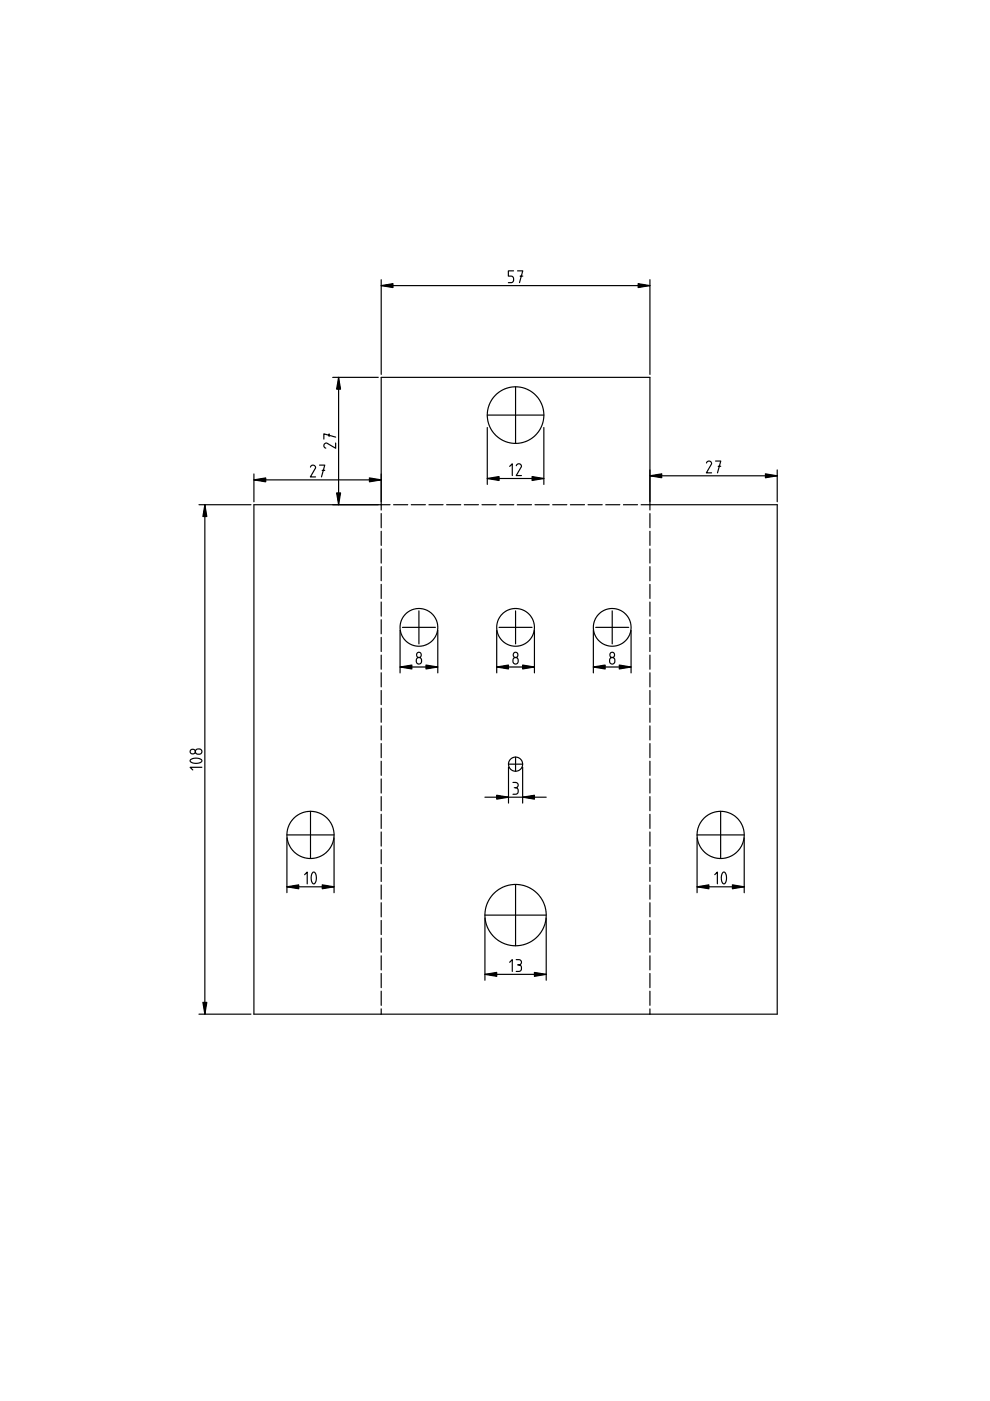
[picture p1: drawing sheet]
<svg xmlns="http://www.w3.org/2000/svg" width="210mm" height="297mm" viewBox="0 0 210 297" stroke-linecap="round" stroke-linejoin="round" font-family="sans-serif">
<g fill="none" stroke="#000" stroke-width=".25">
<path d="M80.8 59.3v20.1M108.9 57.4h-1.1v1.1h.5a.56 .56 0 0 1 .6 .6v.3a.56 .56 0 0 1-.6 .5h-.5M109.7 57.4h1.1l-.7 2.5M110.3 58.5h.5M137.8 59.3v20.1M80.8 60.6h57M65.8 99a.54 .54 0 0 1 .7-.4 .54 .54 0 0 1 .4 .7l-1.1 1.8h1.1M67.7 98.6h1.2l-.7 2.5M68.3 99.7h.6M69.8 92v.5M70.5 80h9.7M71.2 93.9v1.1l-2.1-1.1a.56 .56 0 0 0-.4 .6 .56 .56 0 0 0 .4 .5"/>
<path d="M71.2 92.7l-2.5-.7v1.1M71.8 80v27M103.3 90.6v12.1M103.3 88h12M108.1 98.9l.5-.6v2.5M109.3 82v12M109.5 98.7a.54 .54 0 0 1 .6-.4 .54 .54 0 0 1 .4 .7l-1 1.8h1.1M115.3 90.6v12.1M149.8 98.2v-.1a.54 .54 0 0 1 .7-.3 .54 .54 0 0 1 .3 .6l-1 1.9h1.1M151.7 97.8h1.1l-.7 2.5M152.3 98.9h.5M164.8 99.6v6.8"/>
<path d="M42.2 107h11M43.4 107v108M53.8 100.5v5.9M53.8 101.7h27M80.8 108.1v-28.1h57v28.1M80.8 108.9v3M80.8 112.6v3M80.8 116.4v3M82.7 107h-28.9v108h111v-108h-28.9M83.4 107h3M87.2 107h3M90.9 107h3"/>
<path d="M94.7 107h3M98.4 107h3M102.2 107h3M103.3 101.5h12M105.9 107h3M109.7 107h3M113.4 107h3M117.2 107h3M120.9 107h3M124.7 107h3M128.4 107h3M132.2 107h3"/>
<path d="M137.8 108.9v3M137.8 112.6v3M137.8 116.4v3M137.8 100.9h27M80.8 120.1v3M80.8 123.9v3M80.8 127.6v3M80.8 131.4v3M80.8 135.1v3M80.8 138.9v3M84.8 133.6v9.1M85.3 133h7"/>
<path d="M88.4 139.6a.56 .56 0 0 1 .6-.2 .56 .56 0 0 1 .4 .6v.2a.56 .56 0 0 1-.6 .6 .56 .56 0 0 1-.5-.6zM88.8 129.5v7M92.8 133.6v9.1M105.3 133.6v9.1M105.8 133h7M108.9 139.6a.56 .56 0 0 1 .6-.2 .56 .56 0 0 1 .4 .6v.2a.56 .56 0 0 1-.6 .6 .56 .56 0 0 1-.5-.6zM109.3 129.5v7M113.3 133.6v9.1M125.8 133.6v9.1M126.3 133h7M129.4 139.6a.56 .56 0 0 1 .6-.2 .56 .56 0 0 1 .4 .6v.2a.56 .56 0 0 1-.6 .6 .56 .56 0 0 1-.6-.6zM129.8 129.5v7"/>
<path d="M133.8 133.6v9.1M137.8 120.1v3M137.8 123.9v3M137.8 127.6v3M137.8 131.4v3M137.8 135.1v3M137.8 138.9v3M41.6 159l.7-.2a.56 .56 0 0 1 .5 .6 .56 .56 0 0 1-.5 .5h-.3a.56 .56 0 0 1-.5-.3 .56 .56 0 0 1 .1-.6zM80.8 142.6v3M80.8 146.4v3M80.8 150.1v3M80.8 153.9v3"/>
<path d="M80.8 157.6v3M84.8 141.4h8M105.3 141.4h8M125.8 141.4h8M137.8 142.6v3M137.8 146.4v3M137.8 150.1v3M137.8 153.9v3M137.8 157.6v3M40.4 161.1v-.1a1.75 1.75 0 0 1 2.4 .3 1.72 1.72 0 0 1-2.4 .2l-.1-.2zM42.8 162.7h-2.5l.6 .5M60.8 177.6v11.7"/>
<path d="M60.8 177h10M65.8 172v10M70.8 177.6v11.7M80.8 161.4v3M80.8 165.1v3M80.8 168.9v3M80.8 172.6v3M80.8 176.4v3M102.8 169h13M107.8 162.6v7.7M107.8 162h3M108.8 165.9h.5a.56 .56 0 0 1 .6 .6 .56 .56 0 0 1-.6 .5 .56 .56 0 0 1 .6 .6v.2a.56 .56 0 0 1-.6 .6h-.5"/>
<path d="M109 167h.3M109.3 160.5v3M110.8 162.6v7.7M137.8 161.4v3M137.8 165.1v3M137.8 168.9v3M137.8 172.6v3M137.8 176.4v3M147.8 177.6v11.7M147.8 177h10M152.8 172v10M157.8 177.6v11.7"/>
<path d="M60.8 188h10M64.6 185.5l.5-.6v2.5M66.3 185l.2-.1a1.72 1.72 0 0 1 .3 2.4l-.3 .1a1.72 1.72 0 0 1-.2-2.4zM80.8 180.1v3M80.8 183.9v3M80.8 187.6v3M80.8 191.4v3M80.8 195.1v3M80.8 198.9v3M102.8 194.6v13.2M102.8 194h13M109.3 187.5v13"/>
<path d="M115.8 194.6v13.2M137.8 180.1v3M137.8 183.9v3M137.8 187.6v3M137.8 191.4v3M137.8 195.1v3M137.8 198.9v3M147.8 188h10M151.5 185.5l.6-.6v2.5M153.3 185l.2-.1a1.72 1.72 0 0 1 .2 2.4l-.2 .1a1.72 1.72 0 0 1-.3-2.4zM42.2 215h11M80.8 202.6v3"/>
<path d="M80.8 206.4v3M80.8 210.1v3M80.8 213.9v1.1M102.8 206.6h13M108.1 204l.5-.5v2.5M109.5 203.5h.5a.56 .56 0 0 1 .6 .5 .56 .56 0 0 1-.6 .6 .56 .56 0 0 1 .6 .5v.3a.56 .56 0 0 1-.6 .6h-.5M109.7 204.6h.3M137.8 202.6v3M137.8 206.4v3M137.8 210.1v3M137.8 213.9v1.1"/>
<circle cx="109.3" cy="88" r="6"/>
<circle cx="88.8" cy="133" r="4"/>
<circle cx="88.9" cy="138.8" r=".53"/>
<circle cx="109.3" cy="133" r="4"/>
<circle cx="109.4" cy="138.8" r=".53"/>
<circle cx="129.8" cy="133" r="4"/>
<circle cx="129.8" cy="138.8" r=".53"/>
<circle cx="40.9" cy="159.3" r=".53"/>
<circle cx="65.8" cy="177" r="5"/>
<circle cx="109.3" cy="162" r="1.5"/>
<circle cx="152.8" cy="177" r="5"/>
<circle cx="109.3" cy="194" r="6.5"/>
</g>
<g fill="#000">
<path d="M80.8 60.6l2.5-.5v.9zM135.3 60.1l2.5 .5-2.5 .4zM71.8 80l.4 2.5h-.8zM43.4 107l.4 2.5h-.8zM53.8 101.7l2.5-.4v.9zM71.4 104.5h.8l-.4 2.5zM78.3 101.3l2.5 .4-2.5 .5zM103.3 101.5l2.5-.5v.9zM112.8 101l2.5 .5-2.5 .4zM137.8 100.9l2.5-.4v.8zM162.3 100.5l2.5 .4-2.5 .4zM84.8 141.4l2.5-.4v.8z"/>
<path d="M90.3 141l2.5 .4-2.5 .4zM105.3 141.4l2.5-.4v.8zM110.8 141l2.5 .4-2.5 .4zM125.8 141.4l2.5-.4v.8zM131.3 141l2.5 .4-2.5 .4zM105.3 168.6l2.5 .4-2.5 .4zM110.8 169l2.5-.4v.8zM60.8 188l2.5-.4v.8zM68.3 187.6l2.5 .4-2.5 .4zM147.8 188l2.5-.4v.8zM155.3 187.6l2.5 .4-2.5 .4zM43 212.5h.8l-.4 2.5z"/>
<path d="M102.8 206.6l2.5-.4v.8zM113.3 206.2l2.5 .4-2.5 .4z"/>
</g>
<g fill="#000" stroke="#000" stroke-width=".25">
<path d="M80.8 60.6l2.5-.5v.9zM135.3 60.1l2.5 .5-2.5 .4zM71.8 80l.4 2.5h-.8zM43.4 107l.4 2.5h-.8zM53.8 101.7l2.5-.4v.9zM71.4 104.5h.8l-.4 2.5zM78.3 101.3l2.5 .4-2.5 .5zM103.3 101.5l2.5-.5v.9zM112.8 101l2.5 .5-2.5 .4zM137.8 100.9l2.5-.4v.8zM162.3 100.5l2.5 .4-2.5 .4zM84.8 141.4l2.5-.4v.8z"/>
<path d="M90.3 141l2.5 .4-2.5 .4zM105.3 141.4l2.5-.4v.8zM110.8 141l2.5 .4-2.5 .4zM125.8 141.4l2.5-.4v.8zM131.3 141l2.5 .4-2.5 .4zM105.3 168.6l2.5 .4-2.5 .4zM110.8 169l2.5-.4v.8zM60.8 188l2.5-.4v.8zM68.3 187.6l2.5 .4-2.5 .4zM147.8 188l2.5-.4v.8zM155.3 187.6l2.5 .4-2.5 .4zM43 212.5h.8l-.4 2.5z"/>
<path d="M102.8 206.6l2.5-.4v.8zM113.3 206.2l2.5 .4-2.5 .4z"/>
</g>
</svg>
